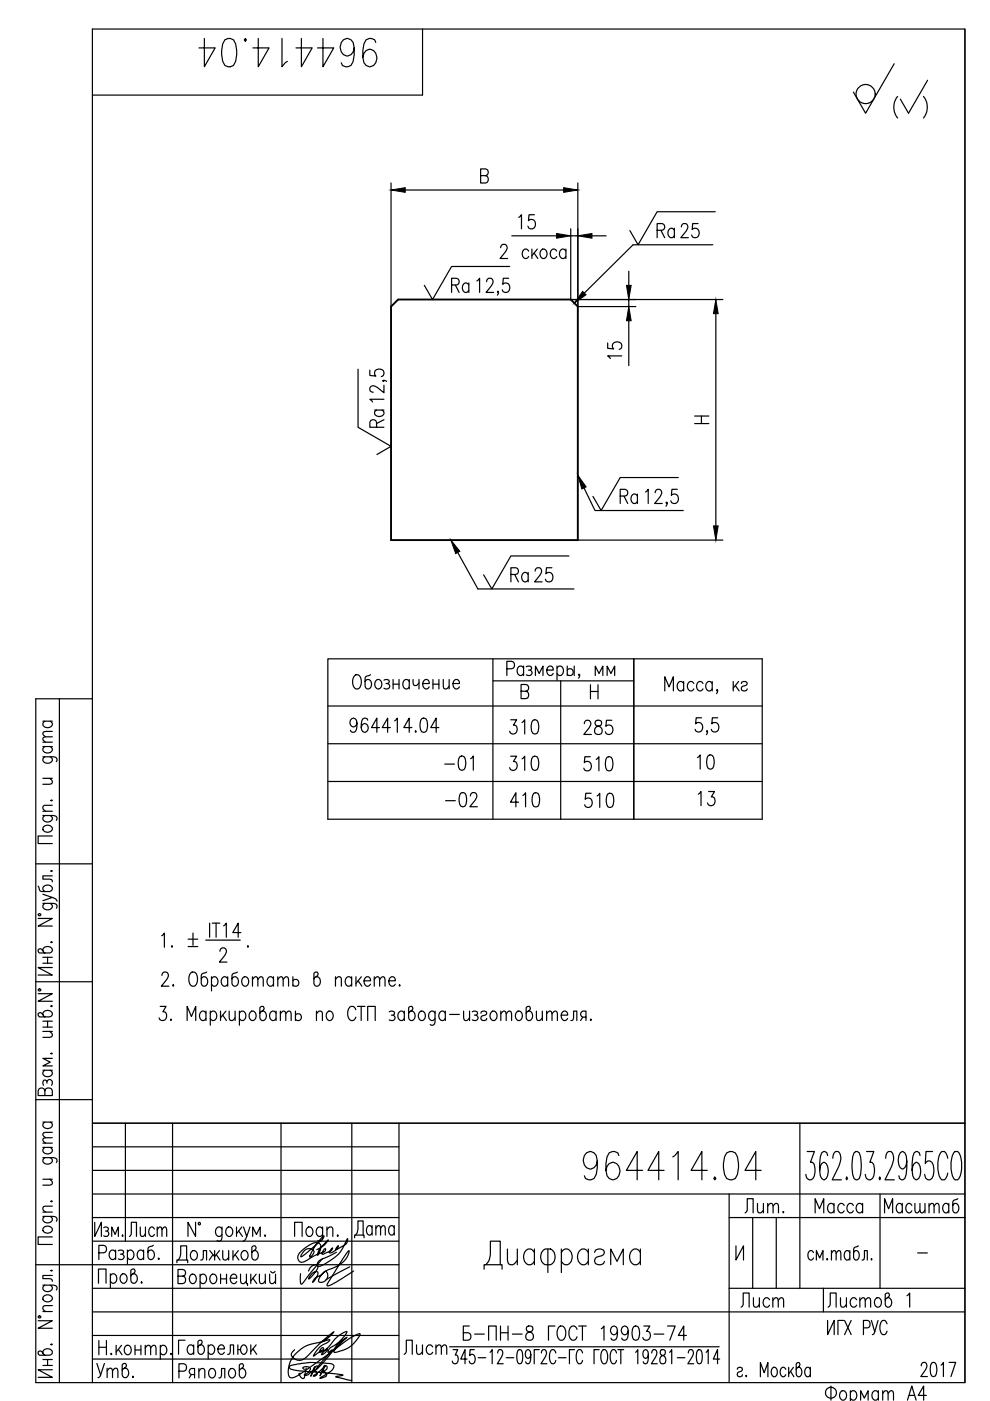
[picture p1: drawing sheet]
<svg xmlns="http://www.w3.org/2000/svg" width="210mm" height="297mm" viewBox="0 0 210 297" stroke-linecap="round" stroke-linejoin="round" font-family="sans-serif">
<defs><g id="words">
<g font-size="10.1">
<text x="40.9" y="15.5">964414.04</text>
<text x="122.4" y="251.5">964414.04</text>
</g>
<text font-size="8.4" x="188.4" y="26.1">( )</text>
<text font-size="7.1" x="74.1" y="263.5">Дата</text>
<g font-size="6.6">
<text x="106.9" y="157">310</text>
<text x="122.4" y="157">285</text>
<text x="122.4" y="164.7">510</text>
<text x="146.8" y="164.4">10</text>
<text x="122.8" y="172.5">510</text>
<text x="146.8" y="172.2">13</text>
<text x="33.2" y="202.1">1. %%P .</text>
<text x="26.1" y="263.5">Лист</text>
<text x="97" y="285.4">Б-ПН-8 ГОСТ 19903-74</text>
<text x="173.9" y="298.1">Фоpмат А4</text>
</g>
<g font-size="6.2">
<text x="108.7" y="49.7">15</text>
<text x="137.9" y="51.5">Ra</text>
<text x="94.5" y="63.1">Ra</text>
<text x="132.6" y="77.3" transform="rotate(-90 132.6 77.3)">15</text>
<text x="82.2" y="91.7" transform="rotate(-90 82.2 91.7)">Ra</text>
<text x="130.2" y="107.9">Ra</text>
<text x="107.2" y="124.5">Ra</text>
<text x="93.1" y="164.4">-01</text>
<text x="106.9" y="164.4">310</text>
<text x="93.1" y="172.2">-02</text>
<text x="106.9" y="172.2">410</text>
<text x="156.6" y="258.2">Лит.</text>
<text x="171.4" y="258.2">Масса</text>
<text x="186.3" y="258.2">Масштаб</text>
<text x="155.9" y="278.3">Лист</text>
<text x="174.3" y="278.3">Листов</text>
<text x="19.4" y="293.2">Утв.</text>
<text x="84.3" y="288.2">Лист</text>
</g>
<text font-size="4.4" x="146" y="91">H</text>
<text font-size="2.6" x="193.3" y="267.1">-</text>
</g></defs>
<path d="M82.9 65l1.5-1.5h36.6l1.5 1.5v49.5h-39.6z" fill="none" stroke="#000" stroke-width=".4"/>
<g fill="none" stroke="#000" stroke-width=".25">
<path d="M89.6 6.2v14h-70M189.6 13.5l-6.1 10.5-2.6-4.5M204.6 6.2v286.9M82.9 38.8v26.2M101.9 37.2h1a.73 .73 0 0 0 .6-.7 .73 .73 0 0 0-.6-.7h-1v3h1a.81 .81 0 0 0 .6-.8 .81 .81 0 0 0-.6-.8M122.5 38.8v26.2h12.3M85.9 40.3h33.6M103.2 59.7l.2-.6 .7-.1a.94 .94 0 0 1 .1 1.6l-1.1 1.4h1.6M106.2 52.5l.2-.5 .7-.2a.93 .93 0 0 1 .1 1.6l-1.2 1.4h1.6M107.9 59h-1.2l-.1 1.3a.87 .87 0 0 1 1.1-.2 .87 .87 0 0 1 .4 1 .82 .82 0 0 1-.7 .9 .82 .82 0 0 1-.9-.6M108.1 56.5h-12.4l-4 7-1.7-3M108.5 50h9.5"/>
<path d="M112.1 53.2l-.2-.2a.8 .8 0 0 0-1 0 .8 .8 0 0 0-.2 1 .8 .8 0 0 0 .9 .8l.5-.4M112.8 52.8v2M113.2 53.7l.8 1.1M113.9 52.8l-1.1 1.4M114.8 53l.3-.2a1 1 0 0 1 .9 1 1 1 0 0 1-.9 1 1.17 1.17 0 0 1-.3-1.8zM118 53.2a.66 .66 0 0 0-.6-.4 .66 .66 0 0 0-.6 .4 .99 .99 0 0 0 .8 1.6l.4-.4M120 53.2l-.5-.4a1 1 0 0 0-.9 1 1 1 0 0 0 .9 1l.5-.4M120 52.8v2M121 48.5v15h32.3M121 50h1.5M125.5 50h3M133.3 57.5v3"/>
<path d="M148 47.4h-1.1l-.1 1.3a.87 .87 0 0 1 1.1-.2 .87 .87 0 0 1 .3 1 .82 .82 0 0 1-.6 .9 .82 .82 0 0 1-1-.6M151.1 51.9h-16.9l-10.3 10.2M151.6 44.9h-12.3l-4 7-1.7-3M75.9 78.3v12.3l7 4-3 1.8M78.4 78.5v1.1l1.3 .1a.87 .87 0 0 1-.2-1.1 .87 .87 0 0 1 1-.4 .82 .82 0 0 1 .9 .7 .82 .82 0 0 1-.6 .9M105.7 61.9l-.1 .1v-.3a.64 .64 0 0 1-.1 .9M133.3 63.5v1.5M133.3 68v9.5M151.8 66.5v45M81.3 80.7l.1 .1-.1 .1-.2-.1a.65 .65 0 0 1 .9 .1M81.4 81.7v1.6l-1.4-1.2a.94 .94 0 0 0-1.6 .2l.2 .6 .5 .3M97 117.1l4.3 7.8h20.4"/>
<path d="M120.6 117.9h-12.3l-4 7-1.8-3M122.5 114.5h30.8M123.8 103.4l2.4 4.8h18.7M138.9 104.5l.2-.6 .7-.2a.94 .94 0 0 1 .2 1.6l-1.2 1.5h1.6M141.4 106.6l-.1 .2-.1-.2 .1-.1a.63 .63 0 0 1-.1 .8M143.6 103.7h-1.1l-.2 1.3a.88 .88 0 0 1 1.1-.1 .88 .88 0 0 1 .4 1 .82 .82 0 0 1-.6 .8 .82 .82 0 0 1-1-.5M143.8 101.2h-12.3l-4 7-1.8-3M69.5 139.7h92.1v34h-92.1zM104.5 139.7v34M117 120.4h-1.1l-.2 1.3a.87 .87 0 0 1 1.1-.2 .87 .87 0 0 1 .4 1 .82 .82 0 0 1-.6 .9 .82 .82 0 0 1-1-.6M134.4 139.7v34M9.1 158.3h2"/>
<path d="M9.1 157.4h2M9.1 152.9h2M9.5 158.3a.67 .67 0 0 0-.4 .6 .67 .67 0 0 0 .4 .6 .91 .91 0 0 0 1.1 .1 .91 .91 0 0 0 .3-1.1l-.2-.2M9.5 152.9a.67 .67 0 0 0-.4 .6 .67 .67 0 0 0 .4 .7 1.01 1.01 0 0 0 1.6-.8l-.4-.5M11.1 156.2l-1.9 .1-.1 .5 .6 .6M11.1 155.1l-1.9 .1-.1 .4 .6 .6M12.6 148.2v144.9M19.6 148.2h-12v144.9h197M69.5 157.7h92.1M69.5 149.7h92.1M75.2 143.2l.3-.1a1.32 1.32 0 0 1 1.1 1.8 .93 .93 0 0 1-.4 1 .93 .93 0 0 1-1 0 2.1 2.1 0 0 1 0-2.7zM75.7 153.3a.82 .82 0 0 1-.8 .8 .96 .96 0 0 1-.7-1 .96 .96 0 0 1 .8-.8l.3 .1a2.5 2.5 0 0 1 0 2.7l-.5 .2-.4-.2-.1-.3"/>
<path d="M78 152.7l-.1-.3-.4-.1-.6 .1a2.82 2.82 0 0 0 0 2.7 .89 .89 0 0 0 1.2-.6 .89 .89 0 0 0-.7-1.1 .81 .81 0 0 0-.8 .9M78.5 143.1l-1 .4-.1 2a.64 .64 0 0 0 .6 .6 .64 .64 0 0 0 .7-.5 .91 .91 0 0 0 0-1.1 .91 .91 0 0 0-1.1-.3l-.2 .3M79.8 144.2a.64 .64 0 0 1 1 .3 1.01 1.01 0 0 1-.8 1.6 1.18 1.18 0 0 1-.2-1.9zM80.5 154.3h-1.7l1.1-2v3M81.4 144.2a.73 .73 0 0 1 1.1 .3l-.3 .4h-.3M82.2 144.9a.58 .58 0 0 1 .5 .6 .58 .58 0 0 1-.5 .6l-.8-.2M82.8 154.3h-1.8l1.2-2v3M83.3 145.1h1.3M83.3 144.1v2M83.7 152.8l.5-.5v3M84.6 144.1v2M86.8 144.5a.66 .66 0 0 0-.7-.5 .66 .66 0 0 0-.6 .5 .9 .9 0 0 0 0 1.1 .9 .9 0 0 0 1.1 .3l.2-.3"/>
<path d="M86.8 144.1v2M87.3 154.3h-1.7l1.2-2v3M87.6 144.1v.7l.1 .4 .2 .1 .6-.1 .3-.4M88.1 155v.3l-.1-.2zM88.8 144.1v2M89.4 152.4l.6-.1a1.46 1.46 0 0 1 .6 1.7l-.3 1.1-.6 .2a1.46 1.46 0 0 1-.7-1.7zM89.6 144.9h1.4a.67 .67 0 0 0-.4-.8 .67 .67 0 0 0-.9 .4 1.01 1.01 0 0 0 .9 1.6l.4-.5M91.8 145.1h1.3M91.8 144.1v2M93 154.3h-1.7l1.2-2v3M93.1 144.1v2M94 144.1l.1 1.8 .6 .2 .5-.6"/>
<path d="M95.2 144.1v2M96 144.9h1.4a.67 .67 0 0 0-.4-.8 .67 .67 0 0 0-.9 .4 1.01 1.01 0 0 0 .8 1.6l.5-.5M104.5 144.4h29.9M107.5 141.8h1a.82 .82 0 0 0 .6-.8 .82 .82 0 0 0-.6-.8h-1v3M110.5 146.6h1a.73 .73 0 0 0 .6-.8 .73 .73 0 0 0-.6-.7h-1v3h1a.81 .81 0 0 0 .6-.8 .81 .81 0 0 0-.6-.7M111 141.6a.67 .67 0 0 0-.6-.4 .67 .67 0 0 0-.7 .4 .91 .91 0 0 0 0 1.2 .91 .91 0 0 0 1.1 .3l.2-.3M111 141.2v2M111.6 141.4a.73 .73 0 0 1 1.1 .2l-.3 .5h-.4M112.4 142.1a.59 .59 0 0 1 .4 .5 .59 .59 0 0 1-.4 .6l-.8-.1M113.5 143.2v-2l.8 1.6 .8-1.6v2M115.9 142.1h1.4a.67 .67 0 0 0-.4-.8 .67 .67 0 0 0-.9 .3 1.01 1.01 0 0 0 .8 1.6l.5-.4M118.1 141.6a.66 .66 0 0 1 .6-.4 .66 .66 0 0 1 .6 .4 1.01 1.01 0 0 1-.7 1.6l-.5-.4"/>
<path d="M118.1 141.2v3M118.9 144.4v29.3M120.3 142.1a.73 .73 0 0 1 1.2 0 .73 .73 0 0 1-.4 1.1h-.5l-.3-.3M120.3 141.2v2M121.8 141.2v2M122.9 143.1l-.1 .1v-.3a.64 .64 0 0 1-.1 .9M125.2 145.2v3M125.2 146.6h1.6M126.2 143.2v-2l.8 1.6 .8-1.6v2M126.8 145.2v3M128.7 143.2v-2l.8 1.6 .8-1.6v2M140.9 146.5v-3l1 2.1 .9-2.1v3"/>
<path d="M144.9 144.9a.67 .67 0 0 0-.6-.4 .67 .67 0 0 0-.6 .4 1.01 1.01 0 0 0 .8 1.6l.4-.4M144.9 144.5v2M147.1 144.9a.67 .67 0 0 0-.6-.4 .67 .67 0 0 0-.6 .4 1.01 1.01 0 0 0 .8 1.6l.4-.4M148.7 152.2h-1.1l-.1 1.3a.88 .88 0 0 1 1.1-.2 .88 .88 0 0 1 .4 1 .82 .82 0 0 1-.7 .9 .82 .82 0 0 1-.9-.6M149.1 144.9a.66 .66 0 0 0-.7-.4 .66 .66 0 0 0-.6 .4 1.01 1.01 0 0 0 .8 1.6l.5-.4M150 155l-.1 .2-.1-.2 .1-.1a.63 .63 0 0 1-.1 .9M151 144.9a.67 .67 0 0 0-.6-.4 .67 .67 0 0 0-.7 .4 1.01 1.01 0 0 0 .8 1.6l.5-.4M151 144.5v2M152.1 146.3l-.1 .2-.1-.2 .1-.1a.63 .63 0 0 1-.1 .9M152.2 152.2h-1.2l-.1 1.3a.88 .88 0 0 1 1.1-.2 .88 .88 0 0 1 .4 1 .82 .82 0 0 1-.7 .9 .82 .82 0 0 1-.9-.6M155.5 144.5v2M155.9 145.3l.8 1.2"/>
<path d="M156.6 144.5l-1.1 1.4M157.2 144.9a.67 .67 0 0 1 .6-.4 .67 .67 0 0 1 .6 .4l-.3 .4-.6 .2a.55 .55 0 0 0-.2 .8 .71 .71 0 0 0 1.1-.2M9.1 172.9l2.7 .1 .3 .4-.2 .5M9.1 160.5l2.7 .1 .3 .3-.2 .6M9.1 172h2M9.1 165h2M9.2 175.3a1.06 1.06 0 0 1 1.1-.3 1.06 1.06 0 0 1 .8 .9 1.06 1.06 0 0 1-1.1 .6 1.06 1.06 0 0 1-.9-1zM9.5 172.9l-.3 .2a.64 .64 0 0 0 .3 1.1 1.01 1.01 0 0 0 1.6-.8l-.4-.5M9.5 160.5l-.3 .2a.64 .64 0 0 0 .3 1 1.01 1.01 0 0 0 1.6-.8l-.4-.4M10.5 165l.6 .6-.2 .6-1.8 .1M10.8 169.7l.1-.1 .2 .1zM11.1 177.2h-3v1.7h3"/>
<path d="M11.1 170.7l-1.9 .2-.1 .5 .6 .6M69.5 165.7h92.1M7.6 183.2h12M8.1 194.7h3l-3 1.6h3M8.1 187.9l.4 1 2 .1a.64 .64 0 0 0 .6-.5 .64 .64 0 0 0-.4-.7 .91 .91 0 0 0-1.2-.1 .91 .91 0 0 0-.3 1.1l.3 .2M8.2 193.8h.4v.3h-.4zM9.1 191.5l2.7 .2 .3 .3-.2 .6M9.1 189.6l2 .7-2 .7M9.5 191.5l-.3 .3a.64 .64 0 0 0 .3 1 1.01 1.01 0 0 0 1.6-.8l-.4-.5M10.8 199.8l.1-.1 .2 .1zM10.8 184.7l.1-.1 .2 .1-.2 .1zM11.1 190.3l.6 .2 .4 .6"/>
<path d="M11.1 185.7h-2v.7l1.8 .1 .2 .5M7.6 208.1h12M8.1 210.7h3l-3 1.6h3M8.2 209.7h.4v.3h-.4zM9.1 201.6a1 1 0 0 1 1-.9 1 1 0 0 1 1 .9l-.6 .5h-2.1l-.3-.4v-.3l.4-.3 .3 .1 .7 .9M9.1 215.1a1 1 0 0 1 1-.9 1 1 0 0 1 1 .9l-.6 .5h-2.1l-.3-.3v-.4l.4-.2 .3 .1 .7 .8M9.1 203h2M9.1 204.2h2M9.1 218.7h2M9.1 216.5h2M9.1 217.8h2M10.1 203v1.2"/>
<path d="M10.1 216.5v1.3M10.5 218.7l.6 .6-.2 .5-1.8 .1M10.8 213.3l.1-.1 .2 .1-.2 .1zM11.1 205.1h-3l3 1.6h-3M34 213.4h1.2l-.7 1.1h.4a.94 .94 0 0 1 .3 1.4 .94 .94 0 0 1-1.4 .2l-.1-.3M34.3 206.8l.3-.6 .6-.1a.93 .93 0 0 1 .2 1.6l-1.2 1.4h1.6M36.2 216.1v.3l-.1-.2zM36.7 208.8l.1 .2-.1 .1zM39.7 216.4v-3l.9 2.1 .9-2.1v3M40.5 206.2l.2-.1a.99 .99 0 0 1 1.2 1.1 1.78 1.78 0 0 1-.7 1.9 .99 .99 0 0 1-1.2-1.2 2.01 2.01 0 0 1 .5-1.7zM43.7 214.8a.66 .66 0 0 0-.7-.4 .66 .66 0 0 0-.6 .4 .9 .9 0 0 0 0 1.1 .9 .9 0 0 0 1 .3l.3-.3M43.7 214.4v2"/>
<path d="M43.8 206.1l-1 .4-.1 2a.65 .65 0 0 0 .5 .6 .65 .65 0 0 0 .7-.4 .91 .91 0 0 0 .1-1.2 .91 .91 0 0 0-1.1-.3l-.2 .3M44.6 214.8a.66 .66 0 0 1 .6-.5 .66 .66 0 0 1 .6 .5 1 1 0 0 1-.8 1.6l-.4-.5M44.6 214.4v3M44.8 207.5l.5-.4a1 1 0 0 1 .9 1 1 1 0 0 1-.9 1l-.5-.4M44.8 207.1v3M46.8 214.4v2M47.2 215.2l.8 1.2M47.9 214.4l-1.1 1.4M48.3 207.5l-.5-.4a1 1 0 0 0-.9 1 1 1 0 0 0 .9 1l.5-.4M48.3 207.1v2M48.6 214.4l.1 1.8 .6 .2 .5-.6M49.8 214.4v2"/>
<path d="M50.3 206.1l-1 .4-.1 2a.65 .65 0 0 0 .5 .6 .65 .65 0 0 0 .7-.4 1.01 1.01 0 0 0-.8-1.6l-.4 .4M50.8 214.8l.4-.4a1 1 0 0 1 .9 1 1 1 0 0 1-.9 1l-.4-.5M50.8 214.4v3M51.6 207.2a.8 .8 0 0 1 .9 .1 .8 .8 0 0 1 .2 .9 .8 .8 0 0 1-.9 .9 1.18 1.18 0 0 1-.2-1.9zM53.2 214.5l.2-.1a1 1 0 0 1 .9 1 1 1 0 0 1-.9 1 1.17 1.17 0 0 1-.2-1.9zM53.5 207.7l.6-.6 .5 .1 .1 1.9M53.5 207.1v2M54.7 207.7l.5-.6 .5 .1 .1 1.9M55.6 214.4a1 1 0 0 1 .9 1 1 1 0 0 1-.9 1l-.5-.6v-2.1l.3-.3h.4l.2 .4-.1 .3-.8 .7M58 207.5l-.5-.4a1 1 0 0 0-.9 1 1 1 0 0 0 .9 1l.5-.4M58 207.1v2M58.5 214.8a.66 .66 0 0 0-.6-.5 .66 .66 0 0 0-.6 .5 .9 .9 0 0 0-.1 1.1 .9 .9 0 0 0 1.1 .3l.2-.3"/>
<path d="M58.5 214.4v2M58.9 207.7l.6-.6 .4 .1 .1 1.9M58.9 207.1v2M59.4 214.9l.6-.5 .5 .1 .1 1.9M59.4 214.4v2M60 207.7l.6-.6 .5 .1 .1 1.9M60.6 214.9l.6-.5 .4 .1 .1 1.9M62.1 207.9a.73 .73 0 0 1 1.2 .1 .73 .73 0 0 1-.4 1.1h-.5l-.3-.3M62.1 207.1v2M62.6 215.2a.73 .73 0 0 1 1.2 0 .73 .73 0 0 1-.4 1.2h-.4l-.4-.3M62.6 214.4v2M67 207.1a1 1 0 0 1 .9 1 1 1 0 0 1-.9 1l-.4-.6v-2.1l.3-.3h.3l.3 .4-.1 .3-.8 .7"/>
<path d="M67.1 214.9l.6-.5 .5 .1 .2 1.9M67.1 214.4v2M69.5 214.5l.2-.1a1 1 0 0 1 1 1 1 1 0 0 1-1 1 1.18 1.18 0 0 1-.2-1.9zM71.1 207.7l.6-.6 .6 .1 .1 1.9M71.1 207.1v2M74.6 207.5l-.3-.3a.8 .8 0 0 0-.9 .1 .8 .8 0 0 0-.2 .9l.3 .8a.65 .65 0 0 0 1.1-.3M74.6 207.1v2M75.4 214.1a.8 .8 0 0 0-.8-.8 .8 .8 0 0 0-.8 .8 1.89 1.89 0 0 0 .6 2.3 .85 .85 0 0 0 1-.7M75.5 207.1v2M75.8 213.4h1.6M75.9 207.9l.8 1.2M76.6 213.4v3"/>
<path d="M76.6 207.1l-1.1 1.4M77.2 207.9h1.4a.67 .67 0 0 0-.5-.8 .67 .67 0 0 0-.8 .4 1 1 0 0 0 .8 1.6l.5-.4M78 216.4v-3h1.6v3M79.4 207.7l.5-.6 .5 .1 .1 1.9M79.4 207.1v2M80.5 207.7l.6-.6 .4 .1 .1 1.9M82.4 207.9h1.4a.66 .66 0 0 0-.4-.8 .66 .66 0 0 0-.8 .4 1 1 0 0 0 .8 1.6l.4-.4M82.5 214.5a.71 .71 0 0 1 1.2 .3l-.4 .4h-.3M83.3 215.2a.59 .59 0 0 1 .5 .6 .59 .59 0 0 1-.5 .6l-.8-.2M84.7 208.8v.3l-.1-.1zM85.7 214.8a.66 .66 0 0 0-.6-.5 .66 .66 0 0 0-.6 .5 .9 .9 0 0 0-.1 1.1 .9 .9 0 0 0 1.1 .3l.2-.3M85.7 214.4v2"/>
<path d="M87.1 214.4a1 1 0 0 1 .9 1 1 1 0 0 1-.9 1l-.5-.6v-2.1l.4-.3h.3l.3 .4-.2 .3-.8 .7M89 214.5l.3-.1a1 1 0 0 1 .9 1 1 1 0 0 1-.9 1 1.18 1.18 0 0 1-.3-1.9zM92.2 214.8l-.4-.4a1 1 0 0 0-.9 1 1 1 0 0 0 .9 1l.4-.5M92.2 214.4l-.1 2.7-.3 .3-.6-.2M94.4 214.8l-.4-.4a1 1 0 0 0-1 1 1 1 0 0 0 1 1l.4-.5M94.4 214.4v2M95.3 215.1h2.1M98.3 214.4l.1 1.8 .6 .2 .6-.6M99.6 214.4v2M100.1 214.5a.71 .71 0 0 1 1.2 .3l-.4 .4h-.3M100.9 215.2a.58 .58 0 0 1 .5 .6 .58 .58 0 0 1-.5 .6l-.8-.2M102 214.8a.66 .66 0 0 1 .6-.4 .66 .66 0 0 1 .6 .4l-.3 .4-.6 .2a.56 .56 0 0 0-.2 .8 .71 .71 0 0 0 1.1-.3"/>
<path d="M104.2 214.5l.3-.1a1 1 0 0 1 .9 1 1 1 0 0 1-.9 1 1.17 1.17 0 0 1-.3-1.9zM106.2 214.9l.6-.5 .4 .1 .1 1.9M106.2 214.4v2M107.3 214.9l.6-.5 .5 .1 .1 1.9M109.6 214.5a.8 .8 0 0 1 .9 .1 .8 .8 0 0 1 .3 .9 .82 .82 0 0 1-1 .9 1.18 1.18 0 0 1-.2-1.9zM112 214.4a1 1 0 0 1 .9 1 1 1 0 0 1-.9 1l-.4-.6v-2.1l.3-.3h.3l.3 .4-.1 .3-.8 .7M113.7 214.4l.1 1.8 .6 .2 .6-.6M115 214.4v2M115.9 214.9l.6-.5 .4 .1 .1 1.9M115.9 214.4v2M117 214.9l.6-.5 .5 .1 .1 1.9M119 215.2h1.4a.66 .66 0 0 0-.5-.8 .66 .66 0 0 0-.8 .4 1 1 0 0 0 .8 1.6l.5-.5"/>
<path d="M121 216.4l.5-.2 .1-1.8h.7v2M123.6 215.7l-.5 .7M124.2 215.7l-.9-.2a.66 .66 0 0 1 .3-1.1h.6v2M125.3 216.1v.3l-.1-.2zM7.6 233.1h12M9.1 237.9h2M9.1 226.9h2M9.5 237.9a.66 .66 0 0 0-.4 .6 .66 .66 0 0 0 .4 .7 .9 .9 0 0 0 1.1 0 .9 .9 0 0 0 .3-1.1l-.2-.2M9.5 231.3a.73 .73 0 0 0-.7-.6 .73 .73 0 0 0-.7 .6v1h3v-1a.82 .82 0 0 0-.8-.6 .82 .82 0 0 0-.8 .6v1M9.5 226.9a.67 .67 0 0 0-.4 .6 .67 .67 0 0 0 .4 .7 .91 .91 0 0 0 1.1 0 .91 .91 0 0 0 .3-1.1l-.2-.2M9.9 229.3a.58 .58 0 0 1 .6-.4 .58 .58 0 0 1 .6 .4l-.2 .8M9.9 229.7v-.4l-.4-.3a.73 .73 0 0 0-.3 1.1"/>
<path d="M10.8 223.4l.1-.1 .2 .1-.2 .1zM11.1 224.4h-2l1.6 .8-1.6 .8h2M19.6 238.1h185M26.6 238.1v25.1M36.6 238.1v55M59.6 238.1v55M74.6 238.1v55M84.6 238.1v55M169.6 238.1v35M9.1 257.9l2.7 .1 .3 .4-.2 .5M9.1 245.4l2.7 .2 .3 .3-.2 .6M9.1 257h2"/>
<path d="M9.1 250h2M9.1 243.3h2M9.1 242.4h2M9.5 257.9l-.3 .2a.64 .64 0 0 0 .3 1.1 1.01 1.01 0 0 0 1.6-.8l-.4-.5M9.5 245.4l-.3 .3a.64 .64 0 0 0 .3 1 1.01 1.01 0 0 0 1.6-.8l-.4-.5M9.5 243.3a.67 .67 0 0 0-.4 .6 .67 .67 0 0 0 .4 .6 1.01 1.01 0 0 0 1.6-.8l-.4-.4M10.5 250l.6 .6-.2 .6-1.8 .1M10.8 254.7l.1-.1 .2 .1-.2 .1zM11.1 255.7l-1.9 .1-.1 .6 .6 .6M11.1 241.2l-1.9 .1-.1 .5 .6 .6M11.1 240.1l-1.9 .1-.1 .5 .6 .5M19.6 253.1h185"/>
<path d="M19.6 258.1h65M19.6 243.1h65M19.6 248.1h65M20.1 259.2v2.9l1.4-2.9v2.9M41.5 259.2v2.9l-1.6-2.9v2.9M42.1 259.2h.3v.4h-.3zM154.6 258.1h50M154.6 253.1v40M159.6 258.1v15M164.6 258.1v15M171.1 244.1h1.6l-.9 2.3h.4a3.1 3.1 0 0 1 .2 3.5l-.4 .2h-.5l-.4-.2-.3-.9M175.5 245l-.2-.6-.4-.3h-.3l-.4 .3a10.4 10.4 0 0 0-.3 4.9l.3 .6 .6 .2a2.33 2.33 0 0 0 .7-2.8l-.3-.6-.6-.3-.4 .3-.3 .6-.1 .8"/>
<path d="M176.6 245.6a1.75 1.75 0 0 1 .5-1.5h.6a1.95 1.95 0 0 1 .4 2.3l-1.7 3.7h2M179.5 249.6l.2 .3-.2 .2-.1-.2zM181.1 244.4l.4-.3h.3l.4 .3a8.9 8.9 0 0 1 0 5.5l-.4 .2h-.3l-.4-.2a8.7 8.7 0 0 1 0-5.5zM183.7 244.1h1.6l-.9 2.3h.4a3.1 3.1 0 0 1 .2 3.5l-.4 .2h-.5l-.4-.2-.2-.9M186.5 249.6l.2 .3-.2 .2-.1-.2zM186.6 253.1v20M187.8 245.6a1.67 1.67 0 0 1 .6-1.5h.5a1.98 1.98 0 0 1 .4 2.3l-1.7 3.7h2M192.3 246.1l-.2 .9-.3 .6-.5 .3a2.33 2.33 0 0 1-.7-2.9l.3-.6 .4-.3 .5 .3a7.8 7.8 0 0 1 0 5.5l-.4 .2h-.3l-.4-.2-.1-.6M195.1 245l-.2-.6-.4-.3h-.3l-.4 .3a10.4 10.4 0 0 0-.3 4.9l.3 .6 .6 .2a2.31 2.31 0 0 0 .7-2.8l-.3-.6-.6-.3-.4 .3-.3 .6-.1 .8M197.7 244.1h-1.4l-.1 2.6 .5-.6h.5a2.2 2.2 0 0 1 .8 2.3l-.4 1.5-.4 .2h-.5l-.4-.2-.3-.9M200.9 245.6l-.1-.6a1.01 1.01 0 0 0-1.1-.9 5.5 5.5 0 0 0 0 6 1.23 1.23 0 0 0 1.2-1.4M202.5 244.1a1.23 1.23 0 0 1 1.3 1.5 5.3 5.3 0 0 1-.7 4.5 1.22 1.22 0 0 1-1.3-1.4 5.3 5.3 0 0 1 .7-4.6z"/>
<path d="M7.6 268.1h77M8.2 279.1h.4v.3h-.4zM9.1 272.5l2.7 .1 .3 .3-.2 .6M9.1 278.1h2M9.2 260.3a1.07 1.07 0 0 1 1.1-.3 1.07 1.07 0 0 1 .8 .9 1.06 1.06 0 0 1-1.1 .6 1.06 1.06 0 0 1-.9-1zM9.2 274.9a1.06 1.06 0 0 1 1.1-.3 1.06 1.06 0 0 1 .8 .8 1.06 1.06 0 0 1-1.1 .6 1.06 1.06 0 0 1-.9-.9zM9.5 272.5l-.3 .2a.64 .64 0 0 0 .3 1 1.01 1.01 0 0 0 1.6-.8l-.4-.4M10.8 269.4h.3l-.2 .1zM11.1 262.3h-3v1.5h3M11.1 276.8l-1.9 .1-.1 .6 .6 .6M11.1 270.4h-2v.7l1.8 .1 .2 .5M19.6 278.1h185"/>
<path d="M19.6 263.2h65M19.6 273.1h65M20.9 272.1v-3h1.6v3M21 265.6h1a.82 .82 0 0 0 .6-.8 .82 .82 0 0 0-.6-.8h-1v3M22 260.3a.59 .59 0 0 1 1 .3l-.1 .3-.5 .1M22.7 261a.61 .61 0 0 1 .4 .6 .61 .61 0 0 1-.4 .5l-.7-.1M23.4 270.5a.67 .67 0 0 1 .6-.5 .67 .67 0 0 1 .7 .5 1.01 1.01 0 0 1-.8 1.6l-.5-.5M23.4 270.1v3M23.7 262.1v-2l.7 1.6 .7-1.6v2M24.5 265.5a.67 .67 0 0 0-.6-.5 .67 .67 0 0 0-.6 .5 1.01 1.01 0 0 0 .8 1.5l.4-.4M24.5 265v2M25.1 265.2a.73 .73 0 0 1 1.1 .3l-.3 .4h-.4"/>
<path d="M25.8 270.2a.64 .64 0 0 1 1 .3 1.01 1.01 0 0 1-.8 1.6 1.18 1.18 0 0 1-.2-1.9zM25.9 265.9a.58 .58 0 0 1 .4 .6 .58 .58 0 0 1-.4 .5l-.8-.1M27 265.5a.67 .67 0 0 1 .6-.5 .67 .67 0 0 1 .7 .5 1.01 1.01 0 0 1-.8 1.5l-.5-.4M27 265v3M28.2 270.1a1 1 0 0 1 .9 1 1 1 0 0 1-.9 1l-.5-.6v-2.1l.4-.3h.3l.3 .4-.2 .3-.8 .7M30 271.8l.1 .1-.1 .2-.1-.2zM30.4 265.5a.66 .66 0 0 0-.6-.5 .66 .66 0 0 0-.6 .5 .9 .9 0 0 0-.1 1.1 .9 .9 0 0 0 1.1 .3l.2-.3M30.4 265v2M32.5 264l-1 .5-.1 2a.64 .64 0 0 0 .5 .6 .64 .64 0 0 0 .7-.5 .91 .91 0 0 0 .1-1.1 .91 .91 0 0 0-1.1-.3l-.2 .3M33.7 266.8l.1 .1-.1 .1-.2-.1zM37.5 267.7v-.5h2.3v.5M37.7 267.2a3.1 3.1 0 0 0 .6-3.1h1.3v3.1"/>
<path d="M37.7 270.6h1.1a.82 .82 0 0 1 .6 .8 .82 .82 0 0 1-.6 .7h-1.1v-2.9h1.1a.72 .72 0 0 1 .6 .7 .72 .72 0 0 1-.6 .7M40.5 270.3a.64 .64 0 0 1 1 .3 1.01 1.01 0 0 1-.8 1.5 1.19 1.19 0 0 1-.2-1.8zM40.7 265.3a.64 .64 0 0 1 1 .3 1.01 1.01 0 0 1-.8 1.6 1.18 1.18 0 0 1-.2-1.9zM42.4 270.6a.66 .66 0 0 1 .7-.5 .66 .66 0 0 1 .6 .5 1.01 1.01 0 0 1-.8 1.5l-.5-.4M42.4 270.1v3M42.5 267.2l.5-.2 .1-1.8h.7v2M44.5 265.2l1 1.2 1-1.2M44.8 270.3a.65 .65 0 0 1 1.1 .3 1.01 1.01 0 0 1-.8 1.5 1.19 1.19 0 0 1-.3-1.8zM45.2 266l-.8 1.2M45.5 265.2v2M45.9 266l.8 1.2M46.8 271.1h1.2"/>
<path d="M46.8 270.1v2M47.1 260.6l-.5-.5a1 1 0 0 0-.9 1 1 1 0 0 0 .9 1l.5-.4M47.1 260.1l-.2 2.8-.3 .3-.6-.2M47.2 265.2l.1 1.8 .6 .2 .6-.6M48 270.1v2M48.2 260.3l.2-.2a1 1 0 0 1 1 1 1 1 0 0 1-1 1 1.17 1.17 0 0 1-.2-1.8zM48.5 265.2v2M48.8 271h1.4a.67 .67 0 0 0-.4-.8 .67 .67 0 0 0-.9 .4 1.01 1.01 0 0 0 .8 1.5l.5-.4M49.4 265.2v2M49.9 266l.8 1.2M50.1 260.1v2M50.5 265.2l-1.1 1.4"/>
<path d="M50.6 261l.8 1.1M51 270.1l.1 1.9 .6 .1 .5-.5M51.3 260.1l-1.2 1.5M51.5 265.3a.64 .64 0 0 1 1 .3 1.01 1.01 0 0 1-.8 1.6 1.18 1.18 0 0 1-.2-1.9zM51.6 260.1l.7 2 .7-2M52.2 270.1v2h.3v.5M52.3 262.1l-.2 .6-.6 .5M53.2 270.1v2M53.6 262.1v-2l.8 1.6 .8-1.6v2M53.6 271l.8 1.1M53.9 265.2a1 1 0 0 1 .9 1 1 1 0 0 1-.9 1l-.5-.6v-2.2l.3-.3h.4l.2 .5-.1 .3-.8 .7M54.3 270.1l-1.1 1.5"/>
<path d="M55 270.1l.1 1.9 .6 .1 .6-.5M56.2 261.9v.2l-.1-.1zM56.3 270.1v2M57.2 270.1l.1 1.9 .5 .1 .6-.5M57.4 269.6a.5 .5 0 0 0 .5 .3 .5 .5 0 0 0 .4-.3M58.4 270.1v2M62.5 262.1v-2.9h1.6v2.9M64.6 265.1a1.2 1.2 0 0 1 2 .4l-.6 .9-.3 .1a9.6 9.6 0 0 1 2.4-3.9l.6-.6-.4 .9-3.6 3-.9 .6 .2-.6zM65.2 260.3a.8 .8 0 0 1 .9 .1 .8 .8 0 0 1 .2 .9 .8 .8 0 0 1-.9 .8 1.18 1.18 0 0 1-.2-1.8zM65.4 269.5a1.49 1.49 0 0 1 2-1.2 4.3 4.3 0 0 1-2 2.9 2 2 0 0 1 1.9-1.6v.1a2.84 2.84 0 0 1-1 2.2l.5-.9 1.2-.7 .6-.5a.46 .46 0 0 1 .5-.2 .46 .46 0 0 1 .3 .5 1.35 1.35 0 0 1-.4 1.4 1.35 1.35 0 0 1-1.4 .2 3.2 3.2 0 0 1 2-2.5 5.7 5.7 0 0 0 4.4-3.7v-.3l-1.5 1.9-3 4.9-.2 .4 .1 .2a8.6 8.6 0 0 0 3.6-1.9l2-1.2M67.2 265a4.7 4.7 0 0 0 2.4-2.1l-.2 .2a5.1 5.1 0 0 0-2.1 3 2.39 2.39 0 0 0 .7-2v-.2a1.42 1.42 0 0 0-2.1-.1l-1 .6a2.94 2.94 0 0 0-1.8 2.3 .94 .94 0 0 0 .6 .9 .94 .94 0 0 0 1-.2l2.1-1.2 1.9-.7 .3-.4v-.4l-.4 .3-.3 .6a.2 .2 0 0 0 0 .3 .2 .2 0 0 0 .3 0l1.6-.7 .3-.6-.3 .2a.57 .57 0 0 0-.3 .8 2.24 2.24 0 0 0 1.9-1.5l-.6 .9 1.3-.7a1.44 1.44 0 0 0 1.2-1.7l-.1 .1a9 9 0 0 1-6.2 5.8l-.2-.3a1.42 1.42 0 0 1 1.3-1.4l2.8-1.3M68.4 260.6l-.2-.3a.8 .8 0 0 0-.9 .1 .8 .8 0 0 0-.3 .9 .8 .8 0 0 0 .9 .8l.5-.4"/>
<path d="M68.4 260.1l-.1 2.8-.4 .3-.5-.2M68.4 266.8l-4.5 5.5-.2-.4v-1.9M69.3 260.7l.6-.6 .6 .2 .1 1.8M69.3 260.1v2M71.6 261.9v.2l-.1-.1zM74.1 268.6l-5 2.7M102.6 269.1v-1h3.8v1M103 268.1l.6-.7 .4-1.4v-2.8h2.1v4.9M107.6 264.8v2.4l.2 .7 .4 .2h.5l1-.9M109.7 264.8v3.3M113.3 265.5l-.8-.7a1.46 1.46 0 0 0-1.5 1.9 1.46 1.46 0 0 0 1.5 1.4l.8-.7M113.3 264.8v3.3"/>
<path d="M115.2 265.1l.4-.3h1.1a1.92 1.92 0 0 1 0 3.3h-1.1a1.96 1.96 0 0 1-.4-3zM116.2 264.8v5M119 265.5l.8-.7a1.46 1.46 0 0 1 1.5 1.9 1.35 1.35 0 0 1-1.5 1.4l-.8-.7M119 264.8v5M124.7 265.5l-.7-.7a1.46 1.46 0 0 0-1.6 1.9 1.46 1.46 0 0 0 1.6 1.4l.7-.7M124.7 264.8v3.3M126.1 265.5a1.1 1.1 0 0 1 1-.7 1.1 1.1 0 0 1 1.1 .7l-.2 .5-1.4 .5a.92 .92 0 0 0-.3 1.4 1.2 1.2 0 0 0 1.9-.5M129.5 268.1v-3.3l1.3 2.6 1.4-2.6v3.3M135.8 265.5l-.8-.7a1.46 1.46 0 0 0-1.5 1.9 1.46 1.46 0 0 0 1.5 1.4l.8-.7M135.8 264.8v3.3M154.6 273.1h50M156 264.1v3.1l1.6-3.1v3.1"/>
<path d="M172.5 265.6l-.4-.4h-.3a1.24 1.24 0 0 0 0 2h.3l.4-.5M173.1 267.2v-2l.7 1.5 .7-1.5v2M175.4 266.9v.3zM175.5 280v3l1.4-3v3M176.3 265.7l.5-.5 .4 .1 .1 1.9M176.3 265.2v2M177.3 265.7l.5-.5 .4 .1 .1 1.9M178.9 280h-1.2v3M179.1 280l1.4 3M180.2 265.6l-.4-.4h-.3a1.24 1.24 0 0 0 0 2h.3l.4-.5M180.2 265.2v2M180.5 280l-1.4 3"/>
<path d="M182 264.1l-.9 .5-.1 2a.55 .55 0 0 0 .3 .5 .55 .55 0 0 0 .6-.1 1.04 1.04 0 0 0 .3-1.1 1.04 1.04 0 0 0-.8-.7l-.4 .4M182.8 267.2l.4-.2 .1-1.8h.6v2M184.8 280l.7 2.4M184.8 266.9v.3zM186.2 280l-.8 2.7-.4 .3M192.3 274.7l.6-.6v3M8.1 280h3l-3 1.6h3M9.1 286.9a1 1 0 0 1 1-1 1 1 0 0 1 1 1l-.6 .4h-2.1l-.3-.3v-.4l.4-.2 .3 .1 .7 .8M9.1 288.2h2M9.1 289.5h2M10.1 288.2v1.3M10.8 285l.1-.1 .2 .1-.2 .2z"/>
<path d="M11.1 290.4h-3l3 1.6h-3M19.6 293.1v-286.9h185v286.9M19.6 283.1h65M19.6 288.1h65M21 284.2v3M21 285.7h1.6M22.6 284.2v3M24.6 285.2v2M25.8 285.2l-1.2 1.5M26.7 285.4a.64 .64 0 0 1 1 .3 1.01 1.01 0 0 1-.8 1.5 1.19 1.19 0 0 1-.2-1.8zM28.6 285.2v2M29.9 285.2v2"/>
<path d="M30.8 285.8l.6-.6 .4 .2 .1 1.8M30.8 285.2v2M31.9 285.8l.6-.6 .5 .2 .1 1.8M34 285.7a.67 .67 0 0 1 .6-.5 .67 .67 0 0 1 .7 .5 1.01 1.01 0 0 1-.9 1.5l-.4-.4M34 285.2v3M36.3 286.9l.1 .2-.1 .1-.1-.1zM37.9 290.7h1.1a.82 .82 0 0 0 .6-.8 .82 .82 0 0 0-.6-.8h-1.1v3M39.2 284.1h-1.3v3M40.6 291.4l-.5 .7M41.1 285.6l-.3-.3a.8 .8 0 0 0-.9 .1 .8 .8 0 0 0-.2 .9l.3 .7a.65 .65 0 0 0 1.1-.3M41.1 285.1v2M41.3 291.4l-1-.1a.67 .67 0 0 1 .3-1.2h.7v2"/>
<path d="M42.2 290.7l.5-.6 .6 .2 .1 1.8M42.2 290.1v2M42.4 285.1a1 1 0 0 1 .9 1 1 1 0 0 1-.9 1l-.4-.5v-2.2l.3-.3h.4l.2 .5-.1 .3-.8 .7M44.1 285.6l.5-.5a1 1 0 0 1 .9 1 1 1 0 0 1-.9 1l-.5-.4M44.1 285.1v3M44.6 290.3a.64 .64 0 0 1 1 .3 1.01 1.01 0 0 1-.8 1.5 1.19 1.19 0 0 1-.2-1.8zM46.2 286h1.4a.67 .67 0 0 0-.5-.8 .67 .67 0 0 0-.8 .4 .99 .99 0 0 0 .8 1.5l.5-.4M46.4 292.1l.5-.1 .1-1.9h.7v2M48.3 287.1l.4-.1 .1-1.9h.7v2M48.8 290.3a.64 .64 0 0 1 1 .3 1.01 1.01 0 0 1-.8 1.5 1.18 1.18 0 0 1-.2-1.8zM50.4 286.1h.6a.89 .89 0 0 1 .8-1 1.07 1.07 0 0 1 .6 1.1 1.07 1.07 0 0 1-.8 .9 .99 .99 0 0 1-.6-1M50.4 285.1v2"/>
<path d="M51.2 290.1a1 1 0 0 1 .9 1 1 1 0 0 1-.9 1l-.5-.5v-2.2l.4-.3h.3l.2 .5-.1 .3-.8 .7M53.2 285.1v2M53.6 286l.8 1.1M54.3 285.1l-1.1 1.5M64.5 290.3l-.3-.2a.97 .97 0 0 1 1.6 .2l-.4 .7-.9 .5 .1 .1a2.74 2.74 0 0 0 2.1-1.7v-.1l-.8 2 .3-.7a1.91 1.91 0 0 1 1.1-1.5l.1 .1a.71 .71 0 0 1-.7 .9h-.1a.6 .6 0 0 1 .6 .7 .6 .6 0 0 1-.8 .5v-.1a6.6 6.6 0 0 0 2.4-2.2l-1 2.2 1.1-2a.34 .34 0 0 1 .5 .1 .34 .34 0 0 1-.1 .5l-.5 .3-.5 .1 .8 .4a.53 .53 0 0 1 .1 .6 .53 .53 0 0 1-.6 .3l-.8 .3 2.4-1.6 .5-.6a.67 .67 0 0 0 0-.8 .67 .67 0 0 0-.8-.2 18.6 18.6 0 0 0-8.5 .6 .53 .53 0 0 0 .5 .7l1.4 .2 9.2 .9 .2 .1-1.5 .3 3.3 .8M64.9 290.1l-.4 2.1a.48 .48 0 0 1-.8-.3l-.3-.6 .3-.1M68.1 284.6l1.8-.5-.3 .4a5.8 5.8 0 0 0-3.2 3l1.9-1.2a.3 .3 0 0 0 .3-.3 .3 .3 0 0 0-.3-.3 .3 .3 0 0 0-.3 .3l-.2 .5v.2l1.6-.6a1.44 1.44 0 0 1-1.3 1.1l1.6-1.7a7 7 0 0 1 3.8-3.2l.1 .1a8.9 8.9 0 0 1-3.8 3.5l-.2 .8 .9-.5-2.7 3.1-.8 1.1 1.3-1.3 2-2.4a8.4 8.4 0 0 1 3.2-3.2l-.1 .2a9 9 0 0 0-2.6 2.9v.1a6.1 6.1 0 0 0 5.5-3.9 10.6 10.6 0 0 0-4.1 2.4l-7.6 5.5-2.1 1.3a.9 .9 0 0 1-1.1 0 .9 .9 0 0 1-.3-1 6.7 6.7 0 0 1 6.2-6.3 5.8 5.8 0 0 0 3.5-2.3h-.1a45.2 45.2 0 0 0-6 5.6 1.76 1.76 0 0 1-2.9-1l.7-.8M95.3 285.5h57.2M99 288.1h-1.3l.9-2v3M100.6 286.1h-.9l-.1 1.3a.58 .58 0 0 1 .6-.3 .58 .58 0 0 1 .5 .5 1 1 0 0 1-.8 1.5l-.2-.1-.2-.4M101.4 287.9h1.6M103.9 286.7l.5-.6v3"/>
<path d="M105.5 286.9l.1-.5 .3-.3h.3l.3 .3a1.34 1.34 0 0 1-.2 1.3l-.9 1.4h1.3M107.3 287.9h1.6M109.8 286.3l.5-.2a1.6 1.6 0 0 1 .5 1.8l-.2 1.1-.5 .1a1.65 1.65 0 0 1-.5-1.7zM112.5 287.1l-.2 .8-.3 .1a.99 .99 0 0 1-.6-.9 .99 .99 0 0 1 .6-1l.3 .2a3.1 3.1 0 0 1 0 2.7l-.5 .1-.3-.1v-.3M114.3 286.1h-1v3M114.8 286.9l.1-.5 .2-.3h.4l.3 .3a1.34 1.34 0 0 1-.2 1.3l-.9 1.4h1.3M117.8 286.9a.64 .64 0 0 0-.6-.8 .64 .64 0 0 0-.6 .8l-.1 .4a2.02 2.02 0 0 0 .5 1.8 .69 .69 0 0 0 .8-.7M118.4 287.9h1.6M121.8 286.1h-1.1v3M123.5 286.9a.64 .64 0 0 0-.6-.8 .64 .64 0 0 0-.6 .8l-.1 .4a2.02 2.02 0 0 0 .5 1.8 .69 .69 0 0 0 .8-.7M127 286.1h-1v3M127.8 286.3l.1-.2a.69 .69 0 0 1 .8 .8v1.5a.63 .63 0 0 1-.3 .6 .63 .63 0 0 1-.6 0 2.6 2.6 0 0 1 0-2.7z"/>
<path d="M130.7 286.9a.64 .64 0 0 0-.6-.8 .64 .64 0 0 0-.6 .8l-.1 .4a2.02 2.02 0 0 0 .5 1.8 .69 .69 0 0 0 .8-.7M131.6 286.1v3M134.8 286.7l.4-.6v3M137.5 287.1l-.3 .8-.3 .1a1 1 0 0 1-.6-.9 1 1 0 0 1 .6-1l.3 .2a3.2 3.2 0 0 1 0 2.7l-.5 .1-.2-.1-.1-.3M138.2 286.9l.1-.5 .2-.3h.4l.3 .3a1.34 1.34 0 0 1-.2 1.3l-.9 1.4h1.3M140.1 286.3a.75 .75 0 0 0 .5 1.1 .88 .88 0 0 1 .6 1 .88 .88 0 0 1-.9 .7 1.01 1.01 0 0 1-.4-1 1.01 1.01 0 0 1 .9-.8 .62 .62 0 0 0 .2-.9 .62 .62 0 0 0-.9-.1zM142 286.7l.4-.6v3M143.6 287.9h1.6M145.9 286.9l.1-.5 .3-.3h.4l.2 .3a1.27 1.27 0 0 1-.2 1.3l-.9 1.4h1.3M147.9 286.3l.5-.2a1.6 1.6 0 0 1 .5 1.8l-.3 1.1-.4 .1a1.65 1.65 0 0 1-.6-1.7zM149.7 286.7l.5-.6v3M152.6 288.1h-1.4l.9-2v3"/>
<path d="M156.3 290.3a.56 .56 0 0 1 .6-.4 .56 .56 0 0 1 .5 .4l-.3 .5-.5 .1a.6 .6 0 0 0-.2 .8 .6 .6 0 0 0 1-.2M158.2 291.6v.3zM161.2 291.9v-3l.8 2.1 .8-2.1v3M163.8 290l.5-.1a1.24 1.24 0 0 1 0 2 1.05 1.05 0 0 1-.8-.8 1.05 1.05 0 0 1 .3-1.1zM166.6 290.3l-.4-.4h-.3a1.24 1.24 0 0 0 0 2h.3l.4-.4M167.2 289.9v2M167.6 290.8l.7 1.1M168.2 289.9l-1 1.4M169.2 289.9h.3a1.24 1.24 0 0 1 0 2 .61 .61 0 0 1-.7-.6v-2.1l.3-.3h.3l.1 .1a.73 .73 0 0 1-.5 1l-.2 .3M171.8 290.3l-.4-.4h-.3a1.24 1.24 0 0 0 0 2h.3l.4-.4M171.8 289.9v2M183.1 281.5h.9a.85 .85 0 0 0 .5-.8 .85 .85 0 0 0-.5-.7h-.9v3"/>
<path d="M188.1 280.7a.7 .7 0 0 0-.7-.8 .7 .7 0 0 0-.7 .8 2.06 2.06 0 0 0 .5 2.3 .77 .77 0 0 0 .9-.8M195.3 289.6l.1-.5a.66 .66 0 0 1 1-.1 .66 .66 0 0 1 0 1l-1.2 1.9h1.4M197.5 289l.5-.1a1.56 1.56 0 0 1 .6 1.7l-.3 1.1-.5 .2a1.53 1.53 0 0 1-.6-1.8zM199.5 289.4l.5-.5v3M201.2 288.9h1.4l-1 3"/>
<circle cx="183.5" cy="19.9" r="2.03"/>
</g>
<path d="M82.9 40.3l3-.5v1zM119.5 39.8l3 .5-3 .5zM118 49.5l3 .5-3 .5zM122.5 50l3-.5v1zM123.5 61.8l.7 .7-2.4 1.8zM132.8 60.5h1l-.5 3zM133.3 65l.5 3h-1zM151.8 63.5l.5 3h-1zM95.6 114.5l1.9 2.4-.9 .5zM122.5 100.7l1.8 2.5-.9 .5zM151.3 111.5h1l-.5 3z" fill="#000" stroke="#000" stroke-width=".21"/>
<use href="#words"/>
</svg>
